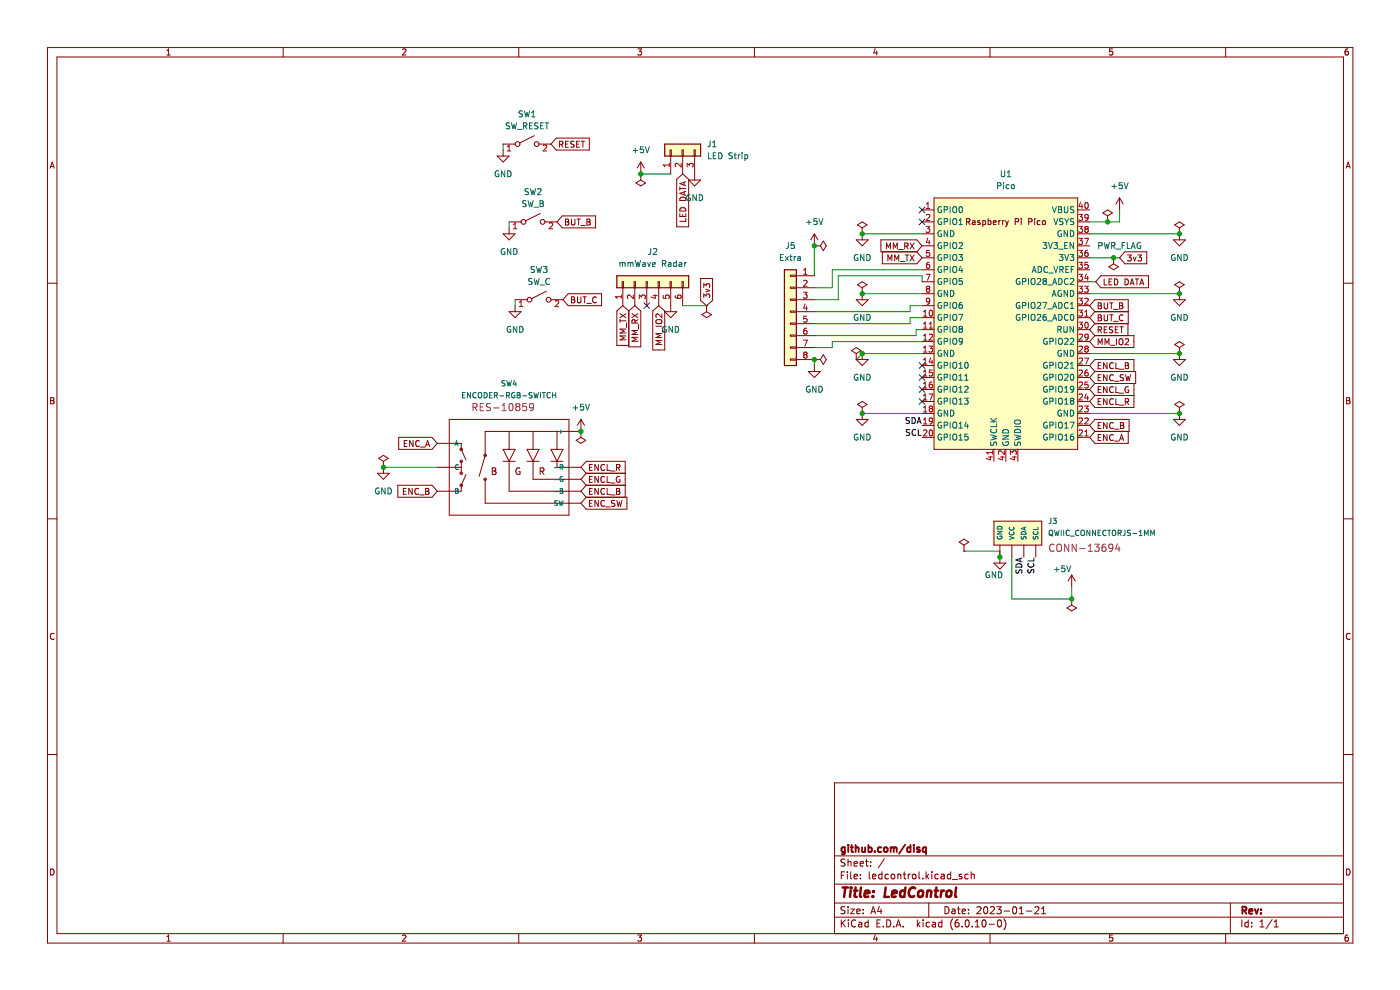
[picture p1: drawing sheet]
<svg xmlns="http://www.w3.org/2000/svg" width="297mm" height="210mm" viewBox="0 0 297 210" stroke-linecap="round" stroke-linejoin="round" font-family="sans-serif">
<path d="M.1 .1h296.9v209.9h-296.9z" fill-rule="evenodd" fill="#fff" stroke="#fff" stroke-width=".21"/>
<g fill="none" stroke="#840000" stroke-width=".21">
<path d="M10.1 10.1h276.9v189.9h-276.9zM12.1 12.1h272.9v185.9h-272.9zM35.4 11.7h.7M35.4 10.7l.4-.3v1.3M60.1 10.1v2M85.4 10.5l.5-.1 .2 .3-.8 1h.8M110.1 10.1v2M135.3 10.4h.8l-.4 .5 .4 .1v.6l-.2 .1-.6-.1M160 10.1v2M185.7 10.3l-.3 .9h.8M186 10.8v.9M210 10.1v2"/>
<path d="M236 10.4h-.6l-.1 .6 .7-.1v.7l-.2 .1-.5-.1M260 10.1v2M286 10.4h-.4l-.2 .3-.1 .7 .3 .3 .4-.1v-.7h-.4l-.3 .2M10.6 35.7l.5-1.3 .4 1.3M10.8 35.3h.6M105.5 33.1h2.5l-1.3 1.3zM106.7 30.6h2.6M106.7 31.8v1.3M113.3 28.8l-3 1.5M114.4 30.6h2.5M118 29.3h7v2.5h-7l-1.1-1.2zM118.7 30.6h.6l.1-.5-.7-.1v1.2"/>
<path d="M119 30.6l.4 .6M120 30.6h.4M120.6 30h-.6v1.2h.6M121.8 30l-.7 .1v.3l.6 .3 .1 .3-.3 .2h-.4M122.3 30.6h.5M122.9 30h-.6v1.2h.6M123.3 30h.7M123.7 30v1.2M134.9 38.8l1-.6 1.1 .6-1.1 .7zM135.9 36.9h.1M135.9 34.4v3.8M135.9 34.4l-.7 1.2"/>
<path d="M135.9 34.4l.8 1.2M142.2 31.8h.2v1.3h-.2zM142.3 33.1v3.8M143.6 38l1.2-1.1 1.3 1.1v10.1h-2.5zM144.2 39.6v.8M144.2 40h1.3M144.7 31.8h.3v1.3h-.3zM144.8 33.1v3.8M145.1 38.7v.6M145.5 38.5l-1.3 .5 1.3 .4M146.1 38.2h2.5l-1.2 1.3zM147.2 31.8h.3v1.3h-.3z"/>
<path d="M147.4 33.1v5.1M285.6 35.7l.4-1.3 .4 1.3M285.7 35.3h.6M106.7 49.6h2.6l-1.3 1.3zM108 47.1h2.5M108 48.3v1.3M114.6 45.3l-3 1.5M115.6 47.1h2.6M119.3 45.8h7v2.5h-7l-1.1-1.2zM120 46.5h.4l.2 .2-.2 .4 .2 .1 .1 .3-.2 .2h-.5zM120 47.1h.4M121.2 46.5v1l.3 .2h.2l.3-.2v-1"/>
<path d="M122.4 46.5h.7M122.8 46.5v1.2M123.2 47.9h1M124.5 46.5h.4l.3 .2-.3 .4 .3 .1v.3l-.2 .2h-.5zM124.5 47.1h.4M132 59.8h.3v1.2h-.3zM134.5 59.8h.3v1.2h-.3zM137.1 59.8h.2v1.2h-.2zM139.6 59.8h.3v1.2h-.3zM142.2 59.8h.2v1.2h-.2zM144.2 45.3v.6h1.3v-.6M144.3 42a.68 .68 0 0 1 .8-.2 .68 .68 0 0 1 .4 .7h-1.3z"/>
<path d="M144.3 44.3a.68 .68 0 0 1 .8-.2 .68 .68 0 0 1 .4 .7h-1.3zM144.7 59.8h.3v1.2h-.3zM144.8 45.5v.4M145.1 40.7v.6M145.5 46.3v.6h-1.3M145.5 40.6l-1.3 .4 1.3 .4M148.6 59.1h2.6v4.6l-1.3 1.1-1.3-1.1zM167.7 58.4h1.2v.2h-1.2zM168.9 58.5h3.9M172.8 52.1h.1M172.8 49.6l-.8 1.3M172.8 49.6v2.5"/>
<path d="M172.8 49.6l.7 1.3M172.8 52.1h1.2M174.7 51.1l.6 1-.6 1.1-.7-1.1zM181.6 50.9h2.6l-1.3 1.2zM181.9 47.7l1-.6 1 .6-1 .6zM182.9 49.6h.1M182.9 48.3v2.6M187.2 53.4v2.6h7.3l1.1-1.3M188.1 52.8v-1.3l.4 1 .4-1v1.3M188.4 55.4v-1.3l.4 .9 .4-.9v1.3M189.5 52.8v-1.3l.4 1 .5-1v1.3M189.8 55.4v-1.3l.4 .9 .5-.9v1.3"/>
<path d="M190.7 52.9h.9M191 55.5h.9M191.9 52.2l.6-.1 .1-.4-.7-.2v1.3M192 54.1h.8M192.2 52.2l.5 .6M192.4 54.1v1.3M193.1 54.1l.8 1.3M193.1 51.5l.8 1.3M193.9 54.1l-.8 1.3M193.9 51.5l-.8 1.3M194.5 53.4l1.1 1.3M195.6 52.1l-1.1-1.2h-7.6v2.5h7.6"/>
<path d="M195.6 47.1h2.6M195.6 59.8h2.6M195.6 52.1l-1.1 1.3M195.6 52.1h2.6M195.6 49.6h2.6M195.6 44.5h2.6M195.6 57.2h2.6M195.6 54.7h2.6M198.2 42h30.4v53.3h-30.4zM205 47h.6l.1-.5-.7-.1v1.2M205.3 47l.5 .6M206.3 46.9h.5l.1 .7"/>
<path d="M206.9 47.1l-.6 .2 .1 .3h.5M207.9 46.9l-.3-.1-.2 .2 .1 .2 .4 .1v.3h-.5M208.5 46.9l.4-.1 .2 .2-.1 .6h-.5M208.5 46.8v1.3M209.6 46.9l.4-.1 .2 .2-.1 .6h-.5M209.6 46.4v1.2M210.7 47.2l.6-.1v-.2l-.4-.1-.2 .2 .1 .6h.5M211.9 46.8v.8M212.2 46.8l-.3 .2M212.7 46.8v.8M213 46.8l-.3 .2M213.3 46.8l.3 .8"/>
<path d="M213.6 47.6l-.3 .5M213.9 46.8l-.3 .8M215.4 47h.6v-.5l-.6-.1v1.2M216.7 46.4v.1M216.7 46.8v.8M218.2 47h.6l.1-.5-.7-.1v1.2M219.5 46.4v.1M219.5 46.8v.8M220.6 46.9l-.3-.1-.3 .2 .2 .6h.4M221.2 46.9l.2-.1 .3 .1v.7l-.5-.1zM228.6 47.1h2.6M228.6 59.8h2.6"/>
<path d="M228.6 52.1h2.6M228.6 49.6h2.6M228.6 44.5h2.6M228.6 57.2h2.6M228.6 54.7h2.6M233.5 58.5h10.1v2.5h-10.1l-1.1-1.2zM234 45.2l1-.7 1 .7-1 .6zM234.2 59.2v1.2h.6M235 47.1h.1M235 45.8v1.3M235.2 56.6l1-.6 1.1 .6-1.1 .6zM235.3 59.8h.4"/>
<path d="M235.9 59.2h-.6v1.2h.6M236.2 54.7h.1M236.2 54.7v1.3M236.4 59.2a.64 .64 0 0 1 .8 .6 .64 .64 0 0 1-.8 .6zM237.5 42v2.5M237.5 42l-.8 1.3M237.5 42l.8 1.3M238.6 53.4h4.7v2.6h-4.7l-1.1-1.3zM238.7 59.2a.64 .64 0 0 1 .7 .6 .64 .64 0 0 1-.7 .6zM239.2 54.1h.8l-.4 .5 .3 .1v.5l-.2 .2-.5-.2M240.4 54.5l.3 .9 .3-.9M240.8 59.2h.8"/>
<path d="M241.2 59.2v1.2M241.4 54.1h.8l-.5 .5 .4 .1v.5l-.2 .2-.5-.2M248.9 50.9h2.6l-1.3 1.2zM249.2 47.7l1-.6 1 .6-1 .6zM250.2 49.6h.1M250.2 48.3v2.6M10.1 60.1h2M108 66.1h2.5l-1.2 1.3zM109.3 63.6h2.5M109.3 64.8v1.3M115.9 61.8l-3.1 1.5M116.9 63.6h2.5"/>
<path d="M120.5 62.3h7.1v2.5h-7.1l-1.1-1.2zM121.2 63h.5l.2 .2-.2 .4 .2 .1 .1 .3-.3 .2h-.5zM121.2 63.6h.5M122.5 63v1l.3 .2h.3l.1-.2v-1M123.7 63h.7M124 63v1.2M124.5 64.4h1M126.5 63.1a.56 .56 0 0 0-.8 .5 .56 .56 0 0 0 .8 .5M131.5 67.7v.7M131.5 68h1.3M131.5 66.5l1.3 .9M132.1 64.8l-1.2 1.2v7.3h2.5"/>
<path d="M132.1 64.8l1.3 1.2M132.1 61v3.8M132.8 71.2h-1.3l.9 .5-.9 .4h1.3M132.8 69.8h-1.3l.9 .4-.9 .4h1.3M132.8 66.5l-1.3 .9M132.9 68.5v1M134.1 66.5l1.2 .9M134.7 64.8l-1.3 1.2M134.7 64.8l1.2 1.2v7.6h-2.5v-7.6M134.7 61v3.8M134.7 68.5v-.6h-.5l-.1 .6h1.2M135.3 71.6h-1.2l.9 .4-.9 .4h1.2"/>
<path d="M135.3 70.1h-1.2l.9 .4-.9 .4h1.2M135.3 67.8l-.6 .4M135.3 66.5l-1.2 .9M135.5 68.8v1M137.2 61v3.8M138.5 66l1.2-1.2 1.3 1.2v8.2h-2.5zM139.1 69.2h1.3M139.2 68l.8-.2a.42 .42 0 0 1 .4 .4 .42 .42 0 0 1-.4 .4h-.4a.42 .42 0 0 1-.4-.2 .42 .42 0 0 1 0-.4zM139.7 61v3.8M140.4 72.2h-1.3l.9 .4-.9 .5h1.3M140.4 70.8h-1.3l.9 .4-.9 .4h1.3M140.4 66.6v.8l-.9-.8-.4 .2 .2 .5"/>
<path d="M140.5 69.5v1M141 66.1h2.6l-1.3 1.3zM142.3 61v5.1M144.8 61v3.8M148.9 66.7l1-.6 1 .6-1 .7zM149.3 61v-.8l.5 .4 .1-.3h.5l.2 .1-.2 .6M149.3 63.2v-.8l.5 .4 .1-.4h.5l.2 .2-.2 .6M149.7 61.3l.9 .3-.9 .3M149.9 64.8h.1M149.9 64.8v1.3M167.7 68.5h1.2v.3h-1.2zM167.7 60.9h1.2v.3h-1.2z"/>
<path d="M167.7 63.4h1.2v.3h-1.2zM167.7 66h1.2v.2h-1.2zM167.7 71.1h1.2v.2h-1.2zM167.7 73.6h1.2v.3h-1.2zM167.7 76.1h1.2v.3h-1.2zM168.9 73.7h3.9M168.9 71.2h3.9M168.9 76.3h5.1M168.9 63.6h3.9M168.9 68.7h3.9M168.9 66.1h3.9M168.9 61h3.9"/>
<path d="M171.5 78.8h2.5l-1.2 1.3zM172.8 76.3h.1M172.8 77.5v1.3M174.7 75.3l.6 1-.6 1-.7-1zM180.6 74.4l1-.7 1.1 .7-1.1 .6zM181.6 76.3h.1M181.6 76.3h2.6l-1.3 1.2zM181.6 63.6h2.6l-1.3 1.2zM181.6 75v1.3M181.9 60.4l1-.6 1 .6-1 .6zM182.9 62.3h.1M182.9 61v2.6"/>
<path d="M182.9 75v1.3M195.6 77.5h2.6M195.6 64.8h2.6M195.6 62.3h2.6M195.6 69.9h2.6M195.6 67.4h2.6M195.6 72.5h2.6M195.6 75h2.6M228.6 77.5h2.6M228.6 64.8h2.6M228.6 62.3h2.6M228.6 69.9h2.6"/>
<path d="M228.6 67.4h2.6M228.6 72.5h2.6M228.6 75h2.6M231.2 64.8l1.1-1.2h7v5.1h-7M231.2 77.5l1.1-1.2h8.3v2.5M231.2 77.5l1.1 1.3M231.2 64.8l1.1 1.3M231.2 69.9l1.1 1.3M231.2 67.4l1.1 1.3M232.3 78.8h8.6v2.6h-8.6M232.3 78.8l-1.1 1.3M232.3 71.2h8.3v2.5h-8.3l-1.1-1.2"/>
<path d="M232.3 71.2l-1.1 1.3M232.3 66.1h7M232.3 68.7l-1.1 1.2M232.3 66.1l-1.1 1.3M233 64.2h.4l.2 .3-.2 .3 .2 .2 .1 .3-.2 .2h-.5zM233 66.8h.4l.2 .2-.2 .4 .2 .1 .1 .3-.2 .2h-.5zM233 70l.6-.1v-.5l-.6-.1v1.3M233 73.1v-1.2l.4 .9 .4-.9v1.2M233 77.5h.4M233 64.8h.4M233 67.4h.4M233.3 70l.4 .6"/>
<path d="M233.6 76.9h-.6v1.3h.6M233.6 79.5h-.6v1.2h.6M234.2 66.8v1l.3 .2h.2l.3-.2v-1M234.2 64.2v1.1l.3 .2 .3-.1 .2-.1v-1.1M234.2 69.9h.5M234.4 73.1v-1.2l.4 .9 .5-.9v1.2M234.8 76.9v1.3l-.7-1.3v1.3M234.8 79.5v1.2l-.7-1.2v1.2M234.8 69.3h-.6v1.3h.6M235.4 64.2h.7M235.4 66.8h.7M235.6 73.2h.9"/>
<path d="M235.8 64.2v1.3M235.8 66.8v1.2M236.1 69.4h-.7v.4l.5 .2 .2 .3-.3 .3-.5-.1M236.2 77.1a.56 .56 0 0 0-.8 .5 .56 .56 0 0 0 .8 .5M236.2 79.6a.56 .56 0 0 0-.8 .5 .56 .56 0 0 0 .8 .5M236.2 65.6h1M236.2 68.2h1M236.6 69.9h.4M236.7 76.9v1.3h.6M236.8 71.9v1.2M237.2 69.3h-.6v1.3h.6M237.4 72l.3-.1a.43 .43 0 0 1 .5 .4v.4a.42 .42 0 0 1-.4 .4 .42 .42 0 0 1-.4-.4z"/>
<path d="M237.4 78.3h1M237.5 64.2h.4l.3 .3-.3 .3 .3 .2v.3l-.2 .2h-.5zM237.5 64.8h.4M237.6 69.3h.7M237.9 69.3v1.3M238.2 66.9a.56 .56 0 0 0-.8 .5 .56 .56 0 0 0 .8 .5M238.4 79.5l-.7 .1v.4l.5 .2 .2 .3-.3 .2h-.5M238.7 72l.5-.1 .2 .3-.7 .9h.7M238.7 76.9h.4l.3 .3-.3 .3 .3 .2v.3l-.2 .2h-.5zM238.7 77.5h.4M238.8 79.5l.3 1.2 .2-.9 .3 .9 .3-1.2M239.3 68.7v2.5"/>
<path d="M239.7 60.4l.5-1.2 .4 1.2M239.9 60.1h.6M241.8 60.4l.4-1.2 .4 1.2M241.9 60.1h.6M248.9 76.3h2.6l-1.3 1.2zM248.9 63.6h2.6l-1.3 1.2zM249.2 73.1l1-.6 1 .6-1 .6zM249.2 60.4l1-.6 1 .6-1 .6zM250.2 75h.1M250.2 62.3h.1M250.2 61v2.6M250.2 73.7v2.6"/>
<path d="M285 60.1h2M10.7 84.4h.5l.2 .2-.2 .4 .2 .1 .1 .3-.3 .3h-.5zM10.7 85h.5M80.3 97.2l1-.6 1.1 .6-1.1 .7zM81.3 99.1h.1M81.3 97.9v2.5M84.6 92.8h7.1l1.1 1.2-1.1 1.3h-7.1zM85.8 94h.4M86.4 93.4h-.6v1.3h.6M87.6 93.4v1.3l-.7-1.3v1.3M89 93.6a.56 .56 0 0 0-.8 .5 .56 .56 0 0 0 .8 .5M89.2 94.8h1"/>
<path d="M90.3 94.7l.4-1.3 .4 1.3M90.4 94.3h.6M92.8 94h5v1.3l1.1 2.3M92.8 99.1h5M95.3 89h25.4v20.3h-25.4zM97.8 97.9v2.5M104.4 99.9h.5M104.4 99.2h.5l.3 .3-.3 .4 .3 .1v.4l-.2 .3h-.6zM106.7 95.3h2.6l-1.3 2.6zM106.7 97.9h2.6M108 97.9v6.3h15.2M108 91.5v3.8"/>
<path d="M110.3 99.3a.66 .66 0 0 0-.9 .6 .66 .66 0 0 0 .9 .7v-.6h-.2M111.8 95.3h2.6l-1.3 2.6zM111.8 97.9h2.6M113.1 97.9v3.8h10.1M113.1 91.5v3.8M114.6 100l.7-.1 .1-.2-.1-.3-.7-.2v1.5M114.9 100l.5 .7M116.9 95.3h2.5l-1.2 2.6zM116.9 97.9h2.5M118.2 97.9v1.2h5M118.2 91.5v3.8M122.2 93.4l1-.6 1.1 .6-1.1 .6z"/>
<path d="M123.2 91.5h.1M123.2 91.5h-20.3v5.1l-1.2 4.4M123.2 89v3.8M123.2 99.1l1.2-1.2h8.2v7.6M123.2 99.1l1.2 1.3M123.2 89l-.7 1.2M123.2 89l.8 1.2M125 99.1h.5M125.7 98.5h-.7v1.3h.7M126.9 98.5v1.3l-.7-1.3v1.3M128.3 98.6a.56 .56 0 0 0-.8 .6 .56 .56 0 0 0 .8 .5M128.8 98.5v1.3h.6"/>
<path d="M129.5 99.9h1M130.8 99.2l.6-.1 .1-.5-.7-.1v1.3M131.1 99.2l.4 .6M181.6 89h2.6l-1.3 1.2zM181.9 85.8l1-.6 1 .6-1 .6zM182.9 87.7h.1M182.9 86.4v2.6M195.6 92.8h2.6M195.6 90.2h2.6M195.6 80.1h2.6M195.6 82.6h2.6M195.6 85.2h2.6"/>
<path d="M195.6 87.7h2.6M210.8 95.3v2.6M213.4 95.3v2.6M215.9 95.3v2.6M228.6 92.8h2.6M228.6 90.2h2.6M228.6 80.1h2.6M228.6 82.6h2.6M228.6 85.2h2.6M228.6 87.7h2.6M231.2 90.2l1.1-1.2h7.2v2.5h-7.2M231.2 90.2l1.1 1.3"/>
<path d="M231.2 80.1l1.1 1.3M231.2 82.6l1.1 1.3M232.3 91.5l-1.1 1.3M232.3 83.9h8.3M232.3 81.4l-1.1 1.2M232.3 83.9l-1.1 1.3M233 92.8h.4M233 90.2h.4M233 80.1h.4M233 82.6h.4M233 85.2h.4M233.6 92.2h-.6v1.2h.6"/>
<path d="M233.6 82h-.6v1.3h.6M233.6 84.6h-.6v1.2h.6M233.6 89.6h-.6v1.3h.6M234.8 82v1.3l-.7-1.3v1.3M234.8 84.6v1.2l-.7-1.2v1.2M234.8 89.6v1.3l-.7-1.3v1.3M234.8 92.2v1.2l-.7-1.2v1.2M236.2 92.3a.56 .56 0 0 0-.8 .5 .56 .56 0 0 0 .8 .5M236.2 82.1a.56 .56 0 0 0-.8 .6 .56 .56 0 0 0 .8 .5M236.2 84.7a.56 .56 0 0 0-.8 .5 .56 .56 0 0 0 .8 .5M236.2 89.8a.56 .56 0 0 0-.8 .5 .56 .56 0 0 0 .8 .5M236.4 93.6h1"/>
<path d="M236.4 91h1M236.4 80.9h1M236.7 82v1.3h.6M236.7 84.6v1.2h.6M237.4 83.4h1M237.4 85.9h1M237.5 93.4l.4-1.2 .5 1.2M237.6 93.1h.6M237.7 90.2h.4M237.7 89.6h.4l.3 .3-.3 .3 .3 .2v.3l-.2 .2h-.5zM238.7 85.2h.6l.1-.5-.7-.1v1.2M239 85.2l.4 .6"/>
<path d="M239.3 91.5v2.5h-7l-1.1-1.2M239.4 82.1a.58 .58 0 0 0-.8 .6 .58 .58 0 0 0 .8 .5v-.5h-.2M240.6 81.4v5h-8.3l-1.1-1.2M248.9 89h2.6l-1.3 1.2zM249.2 85.8l1-.6 1 .6-1 .6zM250.2 87.7h.1M250.2 86.4v2.6M285.7 84.4h.4l.3 .2-.3 .4 .3 .1v.3l-.2 .3h-.5zM285.7 85h.4M10.1 110.1h2M80.1 100.4h2.5l-1.3 1.3zM84.4 102.9h7.3l1.1 1.3-1.1 1.3h-7.3z"/>
<path d="M85.6 104.2h.4M86.2 103.6h-.6v1.3h.6M87.5 103.6v1.3l-.8-1.3v1.3M88.8 103.7a.56 .56 0 0 0-.8 .5 .56 .56 0 0 0 .8 .5M89 105h1M90.3 103.6h.4l.3 .2-.3 .4 .3 .1v.3l-.2 .3h-.5zM90.3 104.2h.4M98.9 100.6l-1.1 2.3v1.3h-5M102.9 101.7v5h20.3M123.2 104.2l1.2 1.3M123.2 101.7l1.2 1.2M124.4 102.9h8.2"/>
<path d="M124.4 105.5h8.6v2.5h-8.6l-1.2-1.3M124.4 105.5l-1.2 1.2M124.4 102.9l-1.2 1.3M124.4 100.4h8.2M124.4 100.4l-1.2 1.3M125 104.2h.5M125 106.7h.5M125 101.7h.5M125.7 103.6h-.7v1.3h.7M125.7 106.1h-.7v1.3h.7M125.7 101.1h-.7v1.2h.7M126.9 101.1v1.2l-.7-1.2v1.2"/>
<path d="M126.9 103.6v1.3l-.7-1.3v1.3M126.9 106.1v1.3l-.7-1.3v1.3M128.3 103.7a.56 .56 0 0 0-.8 .5 .56 .56 0 0 0 .8 .5M128.3 106.3a.56 .56 0 0 0-.8 .5 .56 .56 0 0 0 .8 .5M128.3 101.2a.56 .56 0 0 0-.8 .5 .56 .56 0 0 0 .8 .5M128.5 107.5h1M128.8 103.6v1.3h.6M128.8 101.1v1.2h.6M129.5 105h1M129.5 102.5h1M130.4 106.2l-.6 .1v.3l.5 .3 .1 .3-.2 .2-.5-.1M130.8 104.2h.4"/>
<path d="M130.8 103.6h.4l.3 .2-.3 .4 .3 .1v.3l-.2 .3h-.5zM130.9 106.1l.3 1.3 .2-.9 .2 .9 .3-1.3M131.5 101.1a.58 .58 0 0 0-.8 .6 .58 .58 0 0 0 .8 .5v-.4h-.2M203.5 115l1-.6 1 .6-1 .6zM204.5 116.9h.1M204.5 115.6v1.3M210.8 110.6h10.2v5h-10.2zM210.8 119.4h2.6l-1.3 1.3zM212.1 115.6v3.8M214.7 115.6v2.6M217.2 115.6v2.6M219.7 115.6v2.6"/>
<path d="M285 110.1h2M11.5 134.5a.58 .58 0 0 0-.8 .5 .58 .58 0 0 0 .8 .5M226.3 129l1.1-.7 1 .7-1 .6zM227.4 127.1h.1M227.4 122l-.8 1.2M227.4 122v2.5M227.4 127.1v1.2M227.4 122l.7 1.2M286.4 134.5a.58 .58 0 0 0-.8 .5 .58 .58 0 0 0 .8 .5M10.1 160.1h2M285 166.1h-108v31.9M285 160.1h2"/>
<path d="M10.7 184.3a.66 .66 0 0 1 .8 .7 .66 .66 0 0 1-.8 .6zM35.4 198.7l.4-.4v1.3M35.4 199.6h.7M60.1 198v2M85.4 198.5l.5-.2 .2 .4-.8 .9h.8M110.1 198v2M135.3 198.3h.8l-.4 .5 .4 .2v.5l-.2 .1-.6-.1M160 198v2M177 194.5h108M177 191.5h108M177 187.6h108M177 181.6h108"/>
<path d="M178.5 185.6h.5M178.5 195.1v1.5M178.7 195.8l.6 .8M179.2 184.9h-.7v1.5M179.3 192.4l-.6-.1-.2 .2v.4l.6 .3 .2 .3-.3 .3h-.6M179.3 182.3l-.6-.1-.2 .2v.4l.6 .3 .2 .3-.3 .3h-.6M179.3 195.1l-.8 .9M179.8 184.9v.2M179.8 185.4v1M179.9 182.2v1.5M179.9 192.3v.2M179.9 192.8v1"/>
<path d="M179.9 182.9l.2-.2 .4 .1v.9M180 195.1v.2M180 195.6v1M180.5 192.8h.8l-.8 1h.8M180.5 184.9v1.3l.2 .2M181.2 185.9l.7-.1-.1-.3-.4-.1-.2 .2 .1 .8h.5M181.2 183.2l.7-.1-.1-.3-.4-.1-.2 .2 .1 .8h.5M181.5 195.3a.71 .71 0 0 0-.9 .5 .71 .71 0 0 0 .7 .8l.2-.1M181.8 193.3l.7-.1-.1-.3-.4-.1-.2 .2v.8h.6M182.2 195.7h.6v.9M182.5 183.2l.7-.1-.1-.3-.4-.1-.2 .2v.8h.6M182.5 186.3v.1"/>
<path d="M182.5 185.5v.1M182.8 196l-.5 .1-.2 .2 .2 .3h.5M183.1 193.7v.1M183.1 192.9v.1M183.6 182.7h.6M183.8 182.2v1.3l.4 .2M184.2 195.7l-.4-.1-.3 .3 .1 .7h.6M184.2 195.1v1.5M184.4 184.9v1.3l.2 .2M184.7 183.6v.1M184.7 182.8v.1M184.8 193.8l.5-1.5 .5 1.5"/>
<path d="M184.9 193.4h.7M185.1 185.9l.7-.1v-.3l-.5-.1-.2 .2 .1 .8h.6M185.7 198.3l-.3 .9h.8M186 198.8v.8M186 195.8h.5M186.5 192.3l-.3 1h.9M186.8 195.1h-.8v1.5h.8M186.9 192.8v1M187.1 185.5l-.4-.1-.3 .3 .1 .7h.6M187.1 184.9v1.5M187.4 196.5v.1M187.6 182.2l-1.3 1.9"/>
<path d="M188.1 195.1a.76 .76 0 0 1 .9 .8 .76 .76 0 0 1-.9 .7zM188.5 185.5l-.5-.1-.2 .3 .1 .7h.6M189.1 185.6l.2-.2 .5 .2v.5l-.1 .3h-.4l-.2-.1zM189.6 196.5v.1M190.1 196.6l.5-1.5 .5 1.5M190.3 196.2h.7M190.5 185.6l.2-.2 .3 .1 .1 .9M190.5 185.4v1M191.6 196.5v.1M191.6 185.4h.6M191.8 184.9v1.3l.4 .2M192.7 185.4v1"/>
<path d="M193.1 185.4l-.4 .3M193.6 185.6l.2-.2 .5 .2v.5l-.1 .3h-.4l-.2-.1zM194.6 195.1v1.5M194.8 196.1l.4 .5M195 184.9v1.3l.2 .2M195.2 195.6l-.6 .6M195.8 186.3v.1M195.8 195.1v.2M195.8 195.6v1M196.5 184.9v1.5M196.6 185.9l.4 .5M197 191.5v3"/>
<path d="M197 185.4l-.5 .6M197.2 195.7l-.4-.1-.3 .3 .1 .7h.6M197.7 184.9v.2M197.7 185.4v1M197.8 195.7h.6l.1 .9M198.5 196l-.5 .1-.2 .2 .2 .3h.5M199 185.5l-.4-.1-.3 .3 .2 .7h.5M199.7 185.5h.6v.9M199.8 195.7l-.4-.1-.3 .3 .2 .7h.5M199.8 195.1v1.5M200.3 185.8l-.5 .1-.2 .2 .2 .3h.5M200.5 192.3a.76 .76 0 0 1 .8 .8 .76 .76 0 0 1-.8 .7z"/>
<path d="M201.7 185.5l-.4-.1-.3 .3 .1 .7h.6M201.7 184.9v1.5M202 192.9h.5l.1 .9M202 186.6h1.2M202.1 194.9a1.72 1.72 0 0 0 0 2.3M202.6 193.2l-.5 .1-.2 .2 .2 .3h.5M203.1 192.8h.6M203.3 192.3v1.3l.4 .2M203.3 195.1l-.4 .1a1.01 1.01 0 0 0 0 1.4l.5-.1 .1-.5-.3-.3-.4 .1-.2 .2M204 185.5l-.3-.1-.2 .2v.3l.5 .1v.4h-.5M204.1 193.3l.7-.1-.1-.3-.4-.1-.2 .2 .1 .8h.5M204.1 196.5v.1"/>
<path d="M204.9 195.3l.2-.2a.8 .8 0 0 1 .5 .8 .8 .8 0 0 1-.5 .7l-.4-.5zM205.4 185.5l-.4-.1-.3 .3 .1 .7h.6M205.5 193.7v.1M205.5 192.9v.1M206 185.6l.2-.2 .4 .1 .1 .9M206 184.9v1.5M206.2 196.5v.1M206.9 195.6l.4-.5v1.5M206.9 196.6h.8M207.2 192.5l.6-.2 .3 .5-.9 1h.9M208.5 195.3l.2-.2a.8 .8 0 0 1 .5 .8 .8 .8 0 0 1-.5 .7l-.4-.5zM208.8 192.5l.2-.2a.8 .8 0 0 1 .6 .8 .8 .8 0 0 1-.6 .7l-.3-.5z"/>
<path d="M209.8 196.1h1.2M210 198v2M210.1 192.5l.6-.2 .3 .5-1 1h1M211.5 192.3h.9l-.5 .6 .4 .1v.7l-.2 .1-.6-.1M211.7 195.3l.3-.2a.8 .8 0 0 1 .5 .8 .8 .8 0 0 1-.5 .7l-.4-.5zM213 194.9a1.72 1.72 0 0 1 0 2.3M213 193.3h1.2M215 192.5l.2-.2a.8 .8 0 0 1 .5 .8 .8 .8 0 0 1-.5 .7l-.4-.5zM216.2 193.8h.9M216.2 192.8l.5-.5v1.5M217.7 193.3h1.2M219.5 192.5l.6-.2 .3 .5-.9 1h.9"/>
<path d="M221 193.8h.8M221 192.8l.4-.5v1.5M236 198.3h-.6l-.1 .7 .7-.1v.6l-.2 .1-.5-.1M260 198v2M261 191.5v6.5M263.4 195.1v1.5M264.8 195.7l-.4-.1-.3 .3 .1 .7h.6M264.8 195.1v1.5M265.5 196.5v.1M265.5 195.7v.1M267.3 196.6h.9M267.3 195.6l.4-.5v1.5"/>
<path d="M269.9 195.1l-1.3 1.9M270.3 196.6h.9M270.3 195.6l.4-.5v1.5M285.7 184.3a.66 .66 0 0 1 .7 .7 .66 .66 0 0 1-.7 .6zM286 198.3l-.4 .1-.2 .2-.1 .8 .3 .2 .4-.1v-.6l-.4-.1-.3 .3"/>
<circle cx="109.8" cy="30.6" r=".51"/>
<circle cx="113.8" cy="30.6" r=".51"/>
<circle cx="111.1" cy="47.1" r=".51"/>
<circle cx="115.1" cy="47.1" r=".51"/>
<circle cx="112.3" cy="63.6" r=".51"/>
<circle cx="116.4" cy="63.6" r=".51"/>
<circle cx="97.8" cy="97.9" r=".25"/>
<circle cx="97.8" cy="95.3" r=".25"/>
<circle cx="102.9" cy="96.6" r=".25"/>
<circle cx="97.8" cy="100.4" r=".25"/>
<circle cx="97.8" cy="102.9" r=".25"/>
<circle cx="102.9" cy="101.7" r=".25"/>
</g>
<g fill="none" stroke="#840000" stroke-width=".39">
<path d="M179.2 179.7v1.2l-.3 .3h-.3M179.2 179.8l-.4-.1-.3 .3 .2 .7h.5M179.9 179.2v.2M179.9 179.7v1M180.4 179.7h.6M180.7 179.2v1.3l.3 .2M181.5 179.9l.2-.2 .4 .1 .1 .9M181.5 179.2v1.5M182.9 179.7v1h.4l.2-.1M183.5 179.7v1M184.2 179.8l.5-.1 .2 .3-.1 .7h-.6M184.2 179.2v1.5"/>
<path d="M186.9 179.8l-.4-.1-.3 .3 .2 .7h.5M187.6 179.9l.2-.2 .4 .2 .1 .5-.1 .3h-.4l-.2-.1zM188.9 179.9l.5-.2 .2 .2M188.9 179.7v1M189.6 179.9l.2-.2 .4 .1v.9M189.6 179.9v.8M192 179.2l-1.3 1.9M193.2 179.8l-.5-.1-.3 .3 .2 .7h.6M193.2 179.2v1.5M193.9 179.2v.2M193.9 179.7v1M195.1 179.8l-.4-.1-.2 .2 .1 .3 .5 .1v.4h-.6"/>
<path d="M196.4 179.8l-.4-.1-.3 .3 .2 .7h.5M196.4 179.7v1.5M185.6 180.6v.1M263.6 193.1l.7-.1 .1-.2v-.3l-.8-.2v1.5M263.9 193.1l.5 .7M265 193.3l.7-.1-.1-.3-.4-.1-.2 .2 .1 .8h.5M266.2 192.8l.4 1 .3-1M267.5 193.7v.1M267.5 192.9v.1"/>
</g>
<g fill="none" stroke="#840000" stroke-width=".52">
<path d="M178.7 188.3h1.2M179.3 188.3l-.2 2M180.5 188.9l-.2 1.4M180.6 188.3l-.1 .1M181.1 188.9h.8M181.5 188.3l-.2 1.7 .1 .2 .3 .1M182.7 188.3l-.3 1.7 .3 .3M183.4 189.6l1-.2v-.4l-.6-.1-.3 .3v1h.7M185.2 190.1v.2M185.3 189v.2M187.9 188.3l-.3 2h1M189.2 189.6l1-.2v-.4h-.8l-.2 1 .2 .3 .6-.1"/>
<path d="M192 189a.66 .66 0 0 0-1 .3l-.1 .6 .2 .3h.7M192.1 188.3l-.3 2M194.2 188.4a.88 .88 0 0 0-1.1 0 .88 .88 0 0 0-.3 1 .69 .69 0 0 0 .3 .8 .69 .69 0 0 0 .8-.1M194.9 189.1l.1-.1a.5 .5 0 0 1 .9 .3l-.1 .6-.2 .3a.5 .5 0 0 1-.9-.3zM196.7 189.1l.3-.2 .5 .1-.1 1.3M196.8 188.9l-.2 1.4M198.3 188.9h.7M198.6 188.3l-.2 1.7 .1 .2 .4 .1M199.7 188.9l-.2 1.4M200.3 188.9l-.4 .1-.2 .3M200.9 189.1l.1-.1a.5 .5 0 0 1 .9 .3l-.1 .6-.2 .3a.5 .5 0 0 1-.9-.3zM202.8 188.3l-.2 1.7 .3 .3"/>
</g>
<g fill="#ffffc2" stroke="#ffffc2" stroke-width=".21">
<path d="M210.8 110.6h10.2v5h-10.2z" fill-rule="evenodd"/>
<path d="M198.2 42h30.4v53.3h-30.4z" fill-rule="evenodd"/>
</g>
<g fill="#ffffc2" stroke="#ffffc2" stroke-width=".25">
<path d="M166.4 57.2h2.5v20.3h-2.5z" fill-rule="evenodd"/>
<path d="M130.9 58.5h15.2v2.5h-15.2z" fill-rule="evenodd"/>
<path d="M141 30.6h7.6v2.5h-7.6z" fill-rule="evenodd"/>
</g>
<g fill="none" stroke="#000084" stroke-width=".21">
<path d="M195 46.5l1.2 1.2M195 43.9l1.2 1.2M196.2 46.5l-1.2 1.2M196.2 43.9l-1.2 1.2M136.6 64.2l1.2 1.3M137.8 64.2l-1.2 1.3M195 76.9l1.2 1.3M195 79.5l1.2 1.2M196.2 76.9l-1.2 1.3M196.2 79.5l-1.2 1.2M195 84.6l1.2 1.2M195 82l1.2 1.2"/>
<path d="M196.2 84.6l-1.2 1.2M196.2 82l-1.2 1.2"/>
</g>
<g fill="none" stroke="#009600" stroke-width=".21">
<path d="M106.7 30.6v1.2M135.9 36.9h6.4M108 47.1v1.2M172.8 52.1v6.4M182.9 49.6h12.7M195.6 59.8v-1.3h-17.8v5.1h-5M195.6 57.2h-19v3.8h-3.8M231.2 59.8h1.2M231.2 54.7h6.3M231.2 49.6h19M237.5 44.5v2.6h-6.3M109.3 63.6v1.2"/>
<path d="M144.8 64.8h5.1M172.8 76.3v1.2M182.9 62.3h12.7M195.6 64.8h-2.5v1.3h-20.3M195.6 67.4h-2.5v1.3h-20.3M195.6 72.5h-19v1.2h-3.8M195.6 69.9h-1.3v1.3h-21.5M195.6 75h-12.7l-1.3 1.3M231.2 62.3h19M231.2 75h19M81.3 99.1h11.5M182.9 87.7h12.7"/>
<path d="M231.2 87.7h19M204.5 116.9h7.6v1.3M214.7 118.2v8.9h12.7v-2.6"/>
</g>
<g fill="none" stroke="#0f0f0f" stroke-width=".21">
<path d="M192.9 88.6l-.6 .1v.3l.5 .3 .1 .3-.2 .2h-.5M193 91.2h-.7v.4l.6 .2 .1 .3-.2 .3-.5-.1M193.5 88.6a.64 .64 0 0 1 .7 .6 .64 .64 0 0 1-.7 .6zM194.3 91.2a.56 .56 0 0 0-.8 .5 .56 .56 0 0 0 .8 .5M194.6 89.8l.4-1.2 .4 1.2M194.7 89.5h.6M194.8 91.1v1.3h.6M215.6 119.8a.68 .68 0 0 1 .8-.2 .68 .68 0 0 1 .4 .7h-1.3zM216.4 118.5v.6M216.8 118.4l-1.3 .4 1.3 .4M218.2 119.5a.56 .56 0 0 0 .5 .8 .56 .56 0 0 0 .5-.8M219.3 118.4v.6h-1.2"/>
<path d="M215.6 120.9v.6h.4l.2-.5 .3-.1 .3 .2-.1 .5M218.1 120.8v.5l.2 .2 .3-.1 .2-.5h.4l.1 .6"/>
</g>
<g fill="none" stroke="#006464" stroke-width=".21">
<path d="M105.8 36.3a.58 .58 0 0 0-.8 .6 .58 .58 0 0 0 .8 .5v-.5h-.2M107.1 36.2v1.3l-.7-1.3v1.3M107.7 36.2a.64 .64 0 0 1 .7 .7 .64 .64 0 0 1-.7 .6zM108.1 26.1l-.7 .1v.3l.6 .3 .1 .3-.2 .2h-.5M108.5 26.1l.3 1.2 .3-.9 .2 .9 .3-1.2M109.8 27.4h1M110.8 23.6l-.4-.1-.3 .3 .1 .3 .6 .2v.4h-.7M111.1 26.7h.6v-.5l-.6-.1v1.2M111.3 23.5l.3 1.3 .2-.9 .3 .9 .3-1.3M111.4 26.7l.4 .6M112.3 26.7h.4M112.8 24.8h.7"/>
<path d="M112.8 23.9l.3-.4v1.3M112.9 26.1h-.6v1.2h.6M114.1 26.1l-.6 .1v.3l.5 .3 .1 .3-.2 .2h-.5M114.7 26.7h.4M115.3 26.1h-.6v1.2h.6M115.7 26.1h.7M116 26.1v1.2M134.3 31.9h1M134.8 31.4v1M136.5 31.1h-.6l-.1 .6h.6l.1 .6-.2 .1-.5-.1M136.9 31.1l.4 1.3 .5-1.3M150.3 32.4v1.3h.6"/>
<path d="M150.6 29.9v1.1l-.4 .1M151.2 31.1h.7M151.2 30.2l.4-.3v1.2M151.3 33h.4M151.9 32.4h-.6v1.3h.6M152.5 32.4a.64 .64 0 0 1 .7 .6 .64 .64 0 0 1-.7 .7zM155.4 32.5l-.5-.1-.3 .2 .2 .4 .5 .2v.4h-.7M155.7 32.8h.5M155.9 32.4v1.1l.3 .2M156.6 32.8v.9M157 32.8l-.4 .3M157.4 32.4v.1"/>
<path d="M157.4 32.8v.9M158 32.9l.4-.1 .2 .3-.1 .5h-.5M158 32.8v1.3M211.6 39.4h.6l.1-.5-.7-.1v1.2M212.4 36.2v1l.3 .3 .3-.1 .1-.2v-1M212.9 38.8v.1M212.9 39.2v.8M213.7 37.5h.7M213.7 36.6l.4-.4v1.3M214.1 39.2h-.4l-.3 .2 .2 .6h.5M214.6 39.3l.2-.1 .3 .1v.7l-.5-.1zM235.9 39.5h.9"/>
<path d="M236.4 39.1v.9M238.1 38.8h-.7v.6l.6-.1 .1 .6-.2 .1-.5-.1M238.5 38.8l.4 1.2 .4-1.2M107 52.8a.58 .58 0 0 0-.7 .6 .58 .58 0 0 0 .8 .5v-.5h-.2M108.4 52.7v1.3l-.8-1.3v1.3M109 52.7a.64 .64 0 0 1 .7 .7 .64 .64 0 0 1-.7 .6zM111.6 42.6l-.7 .1v.3l.6 .3 .1 .3-.2 .2h-.5M112 42.6l.3 1.2 .3-.9 .2 .9 .3-1.2M112.1 40.1l-.5-.1-.2 .3 .1 .3 .6 .2v.4h-.7M112.5 40l.3 1.3 .3-.9 .2 .9 .3-1.3M112.9 59.1l-.7 .1v.4l.5 .2 .2 .3-.3 .2h-.5M113.3 59.1l.3 1.2 .2-.9 .3 .9 .3-1.2"/>
<path d="M113.3 44h1M113.4 56.6l-.5-.1-.2 .3 .1 .3 .5 .2v.4h-.6M113.8 56.5l.3 1.3 .3-.9 .2 .9 .3-1.3M114 40.1l.5-.1 .3 .4-.8 .9h.8M114.6 42.6h.4l.2 .2-.2 .4 .2 .1 .1 .3-.3 .2h-.4zM114.6 43.2h.4M115.3 56.5h.7l-.4 .5 .4 .1v.6l-.2 .1-.5-.1M116.6 59.2a.56 .56 0 0 0-.8 .5 .56 .56 0 0 0 .8 .5M131.5 55.7v.8M131.5 55.8l.4-.1 .2 .2M132.1 55.9l.1-.2h.4v.8M132.1 55.9v.6"/>
<path d="M133.2 55.8l.4-.1 .2 .2M133.2 55.7v.8M133.8 55.9l.1-.2h.3l.1 .8M133.8 55.9v.6M134.8 55.3l.3 1.2 .2-.9 .3 .9 .3-1.2M136.4 55.7h.4l.1 .8M136.9 56l-.6 .2 .2 .3h.4M137.4 55.7l.3 .8 .3-.8M138.1 52.7l-.1 1.1-.4 .2M138.4 56.1l.6-.1v-.3h-.4l-.2 .2 .1 .6h.5M138.6 52.8l.5-.1 .2 .4-.8 .9h.8M140.5 55.9h.6l.1-.5-.7-.1v1.2"/>
<path d="M140.8 55.9l.5 .6M141.8 55.7h.5v.8M142.3 56l-.6 .2 .2 .3h.4M143.5 55.7h-.4l-.2 .2 .1 .6h.5M143.5 55.3v1.2M144.1 55.7h.5v.8M144.6 56l-.6 .2 .2 .3h.4M145.2 55.7v.8M145.6 55.7l-.4 .2M146.4 41.4a.58 .58 0 0 0-.7 .5 .58 .58 0 0 0 .8 .5v-.4h-.3M147.7 41.3v1.3l-.7-1.3v1.3M148.3 41.3a.64 .64 0 0 1 .8 .6 .64 .64 0 0 1-.8 .7z"/>
<path d="M165.6 54.6h.4M166.2 54h-.6v1.3h.6M166.6 54.4l.7 .9M167.3 51.5l-.1 1-.4 .2M167.3 54.4l-.7 .9M167.6 54.4h.4M167.7 54v1.1l.3 .2M168.5 51.5h-.6l-.1 .6 .6-.1 .1 .6-.2 .1-.5-.1M168.5 54.4v.9M168.8 54.4l-.3 .3M169.3 54.5h.4l.1 .8M169.8 54.7l-.6 .3 .2 .3 .4-.1"/>
<path d="M171.1 47.2h1M171.6 46.7v.9M173.3 46.4h-.6l-.1 .6 .6-.1 .1 .6-.2 .1-.5-.1M173.7 46.4l.4 1.2 .5-1.2M181.9 54.1a.58 .58 0 0 0-.7 .5 .58 .58 0 0 0 .8 .5v-.4h-.2M183.3 54v1.3l-.7-1.3v1.3M183.9 54a.64 .64 0 0 1 .7 .6 .64 .64 0 0 1-.7 .7zM199.7 46.4a.58 .58 0 0 0-.7 .6 .58 .58 0 0 0 .8 .5v-.4h-.3M199.7 49a.58 .58 0 0 0-.7 .6 .58 .58 0 0 0 .8 .5v-.5h-.3M199.7 54.1a.58 .58 0 0 0-.7 .5 .58 .58 0 0 0 .8 .5v-.4h-.3M199.7 56.6a.58 .58 0 0 0-.7 .6 .58 .58 0 0 0 .8 .5v-.4h-.3M199.7 59.1a.58 .58 0 0 0-.7 .6 .58 .58 0 0 0 .8 .5v-.4h-.3"/>
<path d="M199.7 51.5a.58 .58 0 0 0-.7 .6 .58 .58 0 0 0 .8 .5v-.4h-.3M199.7 43.9a.58 .58 0 0 0-.7 .6 .58 .58 0 0 0 .8 .5v-.4h-.3M200.3 47h.6l.1-.5-.7-.1v1.2M200.3 54.7l.6-.1 .1-.5-.7-.1v1.3M200.3 57.2l.6-.1 .1-.4-.7-.2v1.3M200.3 59.7h.6l.1-.5-.7-.1v1.2M200.3 52.1h.6l.1-.5-.7-.1v1.2M200.3 44.5l.6-.1 .1-.4-.7-.2v1.3M201 48.9v1.3l-.7-1.3v1.3M201.6 43.8v1.3M201.6 46.4v1.2M201.6 51.5v1.2"/>
<path d="M201.6 54v1.3M201.6 56.5v1.3M201.6 59.1v1.2M201.6 48.9a.64 .64 0 0 1 .8 .6 .64 .64 0 0 1-.8 .7zM202.2 46.6l.2-.2a.43 .43 0 0 1 .6 .4v.4a.42 .42 0 0 1-.5 .5 .42 .42 0 0 1-.4-.5zM202.2 54.2l.2-.2a.43 .43 0 0 1 .6 .4v.4a.42 .42 0 0 1-.5 .5 .42 .42 0 0 1-.4-.5zM202.2 56.7l.2-.2a.43 .43 0 0 1 .6 .5v.4a.42 .42 0 0 1-.5 .4 .42 .42 0 0 1-.4-.4zM202.2 59.3l.2-.2a.43 .43 0 0 1 .6 .4v.4a.42 .42 0 0 1-.5 .5 .42 .42 0 0 1-.4-.5zM202.2 51.6l.2-.1a.43 .43 0 0 1 .6 .4v.4a.42 .42 0 0 1-.5 .4 .42 .42 0 0 1-.4-.4zM202.2 44l.2-.2a.43 .43 0 0 1 .6 .5v.4a.42 .42 0 0 1-.5 .4 .42 .42 0 0 1-.4-.4zM203.4 54h.8l-.4 .5 .3 .1v.5l-.2 .2-.5-.2M203.5 47.6h.7"/>
<path d="M203.5 51.6l.4-.1 .3 .3-.8 .9h.8M203.5 46.7l.3-.3v1.2M203.6 44l.2-.2a.68 .68 0 0 1 .4 .7 .68 .68 0 0 1-.4 .6l-.3-.5zM203.8 56.5l-.3 .9h.7M204.1 57v.8M204.1 59.1h-.6v.6l.6-.1v.6l-.2 .1-.4-.1M216.3 59.1a.58 .58 0 0 0-.7 .6 .58 .58 0 0 0 .8 .5v-.4h-.3M216.9 59.7h.6l.1-.5-.7-.1v1.2M218.2 59.1v1.2M218.8 59.3l.2-.2a.43 .43 0 0 1 .6 .4v.4a.42 .42 0 0 1-.4 .5 .42 .42 0 0 1-.5-.5zM219 57.8l.4-1.3 .4 1.3M219.1 57.4h.6"/>
<path d="M220.1 59.2l.4-.1 .3 .3-.8 .9h.8M220.2 56.5a.64 .64 0 0 1 .8 .7 .64 .64 0 0 1-.8 .6zM221.3 51.5h.8l-.5 .4 .4 .2v.5l-.2 .1-.5-.1M221.5 59.6l-.2 .3v.2l.2 .2h.4l.1-.2-.1-.4-.1-.1M221.5 59.6l-.2-.2 .2-.3h.3l.2 .2-.2 .3M221.5 59.6h.3M222.2 56.7a.56 .56 0 0 0-.8 .5 .56 .56 0 0 0 .8 .5M222.4 51.5l.4 1.2 .5-1.2M222.5 57.9h.9M223.3 43.8l.4 1.3 .4-1.3M223.4 60h.6M223.6 51.5h.8l-.5 .4 .4 .2v.5l-.2 .1-.5-.1"/>
<path d="M223.6 56.5l.4 1.3 .4-1.3M223.6 46.4l.4 1.2 .4-1.2M224.5 43.8h.5l.2 .3-.2 .3 .2 .2 .1 .3-.3 .2h-.5zM224.5 44.4h.5M224.6 59.1a.64 .64 0 0 1 .7 .6 .64 .64 0 0 1-.7 .6zM224.6 52.8h1M224.7 54h.8l-.4 .5 .3 .1v.5l-.1 .2-.6-.2M224.8 57.2l.6-.1 .1-.4-.7-.2v1.3M225.1 49a.58 .58 0 0 0-.7 .6 .58 .58 0 0 0 .8 .5v-.5h-.2M225.1 57.2l.5 .6M225.5 46.4l-.7 .1v.4l.6 .2 .1 .3-.2 .2h-.5M225.8 43.8v1.1l.2 .2 .4-.1 .1-.1v-1.1"/>
<path d="M225.9 52.1h.4M225.9 54l.4 1.3 .4-1.3M225.9 46.4l.4 .6M226.1 57.1h.4M226.3 47v.6M226.5 51.5h-.6v1.2h.6M226.5 48.9v1.3l-.8-1.3v1.3M226.6 59.2a.56 .56 0 0 0-.8 .5 .56 .56 0 0 0 .8 .5M226.7 56.5h-.6v1.3h.6M226.7 46.4l-.4 .6M227 54h.8l-.4 .5 .3 .1v.5l-.1 .2-.6-.2M227.1 59.2l.5-.1 .2 .3-.8 .9h.8"/>
<path d="M227.1 48.9a.64 .64 0 0 1 .7 .6 .64 .64 0 0 1-.7 .7zM227.3 57.1h.4M227.7 51.5v1.2l-.7-1.2v1.2M227.8 46.4h-.5l-.2 .2 .1 .3 .5 .3v.3l-.6 .1M227.8 43.9l-.5-.1-.2 .3 .1 .3 .5 .2v.4h-.6M227.9 56.5h-.6v1.3M233.1 52.1h.6l.1-.5-.7-.1v1.2M234.2 51.5l.3 1.2 .3-.9 .2 .9 .3-1.2M235.8 52.1h.6l.1-.5-.7-.1v1.2M236.1 52.1l.4 .6M236.8 52.8h1M238.1 52.1h.4"/>
<path d="M238.7 51.5h-.6v1.2M239.1 51.5v1.2h.6M240 52.7l.4-1.2 .4 1.2M240.1 52.4h.6M241.9 51.5a.58 .58 0 0 0-.7 .6 .58 .58 0 0 0 .8 .5v-.4h-.3M249.2 54.1a.58 .58 0 0 0-.7 .5 .58 .58 0 0 0 .8 .5v-.4h-.2M250.6 54v1.3l-.8-1.3v1.3M251.2 54a.64 .64 0 0 1 .7 .6 .64 .64 0 0 1-.7 .7zM108.3 69.3a.58 .58 0 0 0-.7 .6 .58 .58 0 0 0 .8 .5v-.4h-.3M109.6 69.2v1.3l-.7-1.3v1.3M110.2 69.2a.64 .64 0 0 1 .8 .7 .64 .64 0 0 1-.8 .6zM114.6 60.5h.9"/>
<path d="M141.3 69.3a.58 .58 0 0 0-.7 .6 .58 .58 0 0 0 .8 .5v-.4h-.3M142.6 69.2v1.3l-.7-1.3v1.3M143.3 69.2a.64 .64 0 0 1 .7 .7 .64 .64 0 0 1-.7 .6zM181.9 66.7a.58 .58 0 0 0-.7 .6 .58 .58 0 0 0 .8 .5v-.4h-.2M181.9 79.4a.58 .58 0 0 0-.7 .6 .58 .58 0 0 0 .8 .5v-.4h-.2M183.3 66.7v1.3l-.7-1.3v1.3M183.3 79.4v1.3l-.7-1.3v1.3M183.9 66.7a.64 .64 0 0 1 .7 .6 .64 .64 0 0 1-.7 .7zM183.9 79.4a.64 .64 0 0 1 .7 .6 .64 .64 0 0 1-.7 .7zM199.7 66.7a.58 .58 0 0 0-.7 .6 .58 .58 0 0 0 .8 .5v-.4h-.3M199.7 79.4a.58 .58 0 0 0-.7 .6 .58 .58 0 0 0 .8 .5v-.4h-.3M199.7 61.7a.58 .58 0 0 0-.7 .6 .58 .58 0 0 0 .8 .5v-.5h-.3"/>
<path d="M199.7 74.4a.58 .58 0 0 0-.7 .6 .58 .58 0 0 0 .8 .5v-.5h-.3M199.7 71.8a.58 .58 0 0 0-.7 .6 .58 .58 0 0 0 .8 .5v-.4h-.3M199.7 69.3a.58 .58 0 0 0-.7 .6 .58 .58 0 0 0 .8 .5v-.4h-.3M199.7 64.2a.58 .58 0 0 0-.7 .6 .58 .58 0 0 0 .8 .5v-.4h-.3M199.7 76.9a.58 .58 0 0 0-.7 .6 .58 .58 0 0 0 .8 .5v-.4h-.3M200.3 67.4l.6-.1 .1-.5-.7-.1v1.3M200.3 64.8h.6l.1-.5-.7-.2v1.3M200.3 69.9l.6-.1 .1-.5-.7-.1v1.3M200.3 72.4h.6l.1-.5-.7-.1v1.2M200.3 77.5h.6l.1-.5-.7-.2v1.3M201 61.6v1.3l-.7-1.3v1.3M201 74.3v1.3l-.7-1.3v1.3"/>
<path d="M201.6 64.1v1.3M201.6 66.7v1.3M201.6 69.2v1.3M201.6 71.8v1.2M201.6 76.8v1.3M201.6 79.4v1.3M201.6 61.6a.64 .64 0 0 1 .8 .6 .64 .64 0 0 1-.8 .7zM201.6 74.3a.64 .64 0 0 1 .8 .6 .64 .64 0 0 1-.8 .7zM202.2 66.9l.2-.2a.43 .43 0 0 1 .6 .4v.4a.42 .42 0 0 1-.5 .5 .42 .42 0 0 1-.4-.5zM202.2 79.6l.2-.2a.43 .43 0 0 1 .6 .4v.4a.42 .42 0 0 1-.5 .5 .42 .42 0 0 1-.4-.5zM202.2 69.4l.2-.2a.43 .43 0 0 1 .6 .5v.4a.42 .42 0 0 1-.5 .4 .42 .42 0 0 1-.4-.4zM202.2 64.3l.2-.2a.43 .43 0 0 1 .6 .5v.4a.42 .42 0 0 1-.5 .4 .42 .42 0 0 1-.4-.4z"/>
<path d="M202.2 71.9l.2-.1a.43 .43 0 0 1 .6 .4v.4a.42 .42 0 0 1-.5 .5 .42 .42 0 0 1-.4-.5zM202.2 77l.2-.2a.43 .43 0 0 1 .6 .5v.4a.42 .42 0 0 1-.5 .4 .42 .42 0 0 1-.4-.4zM203.4 66.7h.8l-.5 1.3M203.5 78.1h.7M203.5 77.2l.3-.4v1.3M203.5 79.7l.3-.3v1.3M203.7 69.8l-.2-.3 .2-.3h.2l.3 .3-.3 .3M203.7 69.8l-.2 .2v.3l.2 .2h.2l.3-.2-.1-.4-.2-.1M203.7 69.8h.2M204.1 64.1l-.4 .1-.2 .3v.7l.2 .2 .4-.1v-.6l-.4-.1-.2 .3M204.2 72.3l-.3 .3-.3-.1-.1-.6 .4-.1 .3 .2-.1 .7-.2 .3h-.3M204.7 79.7l.3-.3v1.3"/>
<path d="M204.8 77l.2-.2a.68 .68 0 0 1 .4 .7 .68 .68 0 0 1-.4 .6l-.3-.5zM216.3 66.7a.58 .58 0 0 0-.7 .6 .58 .58 0 0 0 .8 .5v-.4h-.3M216.3 64.2a.58 .58 0 0 0-.7 .6 .58 .58 0 0 0 .8 .5v-.4h-.3M216.9 67.4l.6-.1 .1-.5-.7-.1v1.3M216.9 64.8h.6l.1-.5-.7-.2v1.3M218.2 64.1v1.3M218.2 66.7v1.3M218.8 66.9l.2-.2a.43 .43 0 0 1 .6 .4v.4a.42 .42 0 0 1-.4 .5 .42 .42 0 0 1-.5-.5zM218.8 64.3l.2-.2a.43 .43 0 0 1 .6 .5v.4a.42 .42 0 0 1-.4 .4 .42 .42 0 0 1-.5-.4zM220.1 66.8l.4-.1 .3 .4-.8 .9h.8M220.1 64.3l.4-.2 .3 .4-.8 .9h.8M221.2 64.1h.9l-.6 1.3"/>
<path d="M221.9 66.7h-.4l-.2 .3v.7l.2 .3 .4-.2v-.6h-.4l-.2 .2M222.1 79.4a.58 .58 0 0 0-.7 .6 .58 .58 0 0 0 .8 .5v-.4h-.3M222.1 71.8a.58 .58 0 0 0-.7 .6 .58 .58 0 0 0 .8 .5v-.4h-.3M222.1 76.9a.58 .58 0 0 0-.7 .6 .58 .58 0 0 0 .8 .5v-.4h-.3M222.2 60.5h1M222.2 68.1h1M222.2 65.5h1M222.7 72.4h.6l.1-.5-.7-.1v1.2M222.7 77.5h.6l.1-.5-.7-.2v1.3M223.2 62.9l.4-1.3 .4 1.3M223.3 68l.4-1.3 .5 1.3M223.3 65.4l.4-1.3 .5 1.3"/>
<path d="M223.3 62.5h.6M223.3 60.3l.4-1.2 .5 1.2M223.4 67.6h.6M223.4 65.1h.6M224 71.8v1.2M224 76.8v1.3M224 79.4v1.3M224.4 69.9l.6-.1 .1-.5-.7-.1v1.3M224.6 66.7a.64 .64 0 0 1 .7 .6 .64 .64 0 0 1-.7 .7zM224.6 64.1a.64 .64 0 0 1 .7 .7 .64 .64 0 0 1-.7 .6zM224.6 79.6l.2-.2a.43 .43 0 0 1 .6 .4v.4a.42 .42 0 0 1-.4 .5 .42 .42 0 0 1-.5-.5zM224.6 71.9l.2-.1a.43 .43 0 0 1 .6 .4v.4a.42 .42 0 0 1-.4 .5 .42 .42 0 0 1-.5-.5z"/>
<path d="M224.6 77l.2-.2a.43 .43 0 0 1 .6 .5v.4a.42 .42 0 0 1-.4 .4 .42 .42 0 0 1-.5-.4zM224.7 69.9l.4 .6M225.1 74.4a.58 .58 0 0 0-.7 .6 .58 .58 0 0 0 .8 .5v-.5h-.2M225.1 61.7a.58 .58 0 0 0-.7 .6 .58 .58 0 0 0 .8 .5v-.5h-.2M225.7 69.2v1.1l.2 .2h.3l.2-.2v-1.1M225.9 79.5l.4-.1 .3 .3-.8 1h.8M225.9 77l.4-.2 .3 .4-.8 .9h.8M225.9 71.9l.4-.1 .3 .3-.8 .9h.8M226.5 61.6v1.3l-.8-1.3v1.3M226.5 74.3v1.3l-.8-1.3v1.3M226.6 66.8a.56 .56 0 0 0-.8 .5 .56 .56 0 0 0 .8 .5M226.6 64.3a.56 .56 0 0 0-.8 .5 .56 .56 0 0 0 .8 .5"/>
<path d="M227.1 71.9l.5-.1 .2 .3-.8 .9h.8M227.1 74.3a.64 .64 0 0 1 .7 .6 .64 .64 0 0 1-.7 .7zM227.1 78.1h.7M227.1 61.6a.64 .64 0 0 1 .7 .6 .64 .64 0 0 1-.7 .7zM227.1 64.5l.3-.4v1.3M227.1 77.2l.3-.4v1.3M227.1 65.4h.7M227.2 66.8l.2-.1a.68 .68 0 0 1 .4 .6 .68 .68 0 0 1-.4 .7l-.3-.5zM227.2 79.5l.2-.1a.68 .68 0 0 1 .4 .6 .68 .68 0 0 1-.4 .7l-.3-.5zM227.7 69.2v1.3l-.7-1.3v1.3M249.2 66.7a.58 .58 0 0 0-.7 .6 .58 .58 0 0 0 .8 .5v-.4h-.2M249.2 79.4a.58 .58 0 0 0-.7 .6 .58 .58 0 0 0 .8 .5v-.4h-.2"/>
<path d="M250.6 66.7v1.3l-.8-1.3v1.3M250.6 79.4v1.3l-.8-1.3v1.3M251.2 66.7a.64 .64 0 0 1 .7 .6 .64 .64 0 0 1-.7 .7zM251.2 79.4a.64 .64 0 0 1 .7 .6 .64 .64 0 0 1-.7 .7zM96.5 94.5l.3-1 .4 1M96.6 94.2h.5M97.2 98.7a.45 .45 0 0 0-.6 .4 .45 .45 0 0 0 .6 .4M98.1 83.8h.4M98.7 83.3h-.6v1.1h.6M99.8 83.3v1.1l-.6-1.1v1.1M101 83.4a.51 .51 0 0 0-.7 .4 .51 .51 0 0 0 .7 .5M101.5 83.4l.2-.1 .5 .1v.6l-.2 .4h-.3l-.2-.2z"/>
<path d="M102.7 83.3a.58 .58 0 0 1 .7 .5 .58 .58 0 0 1-.7 .6zM103.8 83.8h.4M104.4 83.3h-.6v1.1h.6M104.9 83.9l.5-.1 .1-.4-.6-.1v1.1M105.1 83.9l.4 .5M106 84h.9M107.1 80.8l-.4-.1-.2 .2 .1 .3 .5 .2v.4h-.6M107.4 83.9l.6-.1v-.4l-.6-.1v1.1M107.5 80.7l.3 1.2 .2-.8 .2 .8 .3-1.2M107.7 83.9l.4 .5M109.1 80.7l-.2 .8h.7M109.2 83.3a.52 .52 0 0 0-.7 .5 .52 .52 0 0 0 .7 .5v-.4h-.2"/>
<path d="M109.4 81.1v.8M109.7 83.8h.4M109.7 83.3h.4l.2 .2-.2 .3 .2 .1 .1 .3-.2 .2h-.5zM110.9 84h.8M112.9 83.3h-.5l-.2 .2 .1 .3 .5 .2v.3l-.6 .1M113.3 83.3l.2 1.1 .2-.8 .3 .8 .2-1.1M114.7 83.3v1.1M115.1 83.3h.6M115.4 83.3v1.1M116.7 83.4a.51 .51 0 0 0-.7 .4 .51 .51 0 0 0 .7 .5M117.2 83.8h.7M117.2 83.3v1.1"/>
<path d="M117.6 99.2h.8M117.9 83.3v1.1M118.6 91.6h.8M118.8 99.1h.5l.1-.4-.6-.1v1M119 91.2v.8M119.1 99.1l.3 .5M121.6 86.5h1M122.1 86v1M123.8 85.7h-.6l-.1 .6h.6l.1 .6-.2 .1-.5-.1M124.2 85.7l.4 1.3 .5-1.3M171.8 82a.58 .58 0 0 0-.7 .6 .58 .58 0 0 0 .8 .5v-.4h-.3M173.1 81.9v1.3l-.7-1.3v1.3"/>
<path d="M173.7 81.9a.64 .64 0 0 1 .8 .7 .64 .64 0 0 1-.8 .6zM181.9 92.1a.58 .58 0 0 0-.7 .6 .58 .58 0 0 0 .8 .5v-.4h-.2M183.3 92.1v1.3l-.7-1.3v1.3M183.9 92.1a.64 .64 0 0 1 .7 .6 .64 .64 0 0 1-.7 .7zM199.7 84.5a.58 .58 0 0 0-.7 .6 .58 .58 0 0 0 .8 .5v-.4h-.3M199.7 82a.58 .58 0 0 0-.7 .6 .58 .58 0 0 0 .8 .5v-.4h-.3M199.7 89.6a.58 .58 0 0 0-.7 .6 .58 .58 0 0 0 .8 .5v-.4h-.3M199.7 92.1a.58 .58 0 0 0-.7 .6 .58 .58 0 0 0 .8 .5v-.4h-.3M199.7 87.1a.58 .58 0 0 0-.7 .6 .58 .58 0 0 0 .8 .5v-.5h-.3M200.3 82.6l.6-.1 .1-.5-.7-.1v1.3M200.3 80.1l.6-.1 .1-.5-.7-.1v1.3M200.3 92.7h.6l.1-.5-.7-.1v1.3"/>
<path d="M200.3 85.1h.6l.1-.5-.7-.1v1.2M200.3 90.2l.6-.1 .1-.4-.7-.2v1.3M201 87v1.3l-.7-1.3v1.3M201.6 81.9v1.3M201.6 84.5v1.2M201.6 89.5v1.3M201.6 92.1v1.3M201.6 87a.64 .64 0 0 1 .8 .6 .64 .64 0 0 1-.8 .7zM202.2 82.1l.2-.2a.43 .43 0 0 1 .6 .4v.5a.42 .42 0 0 1-.5 .4 .42 .42 0 0 1-.4-.4zM202.2 92.3l.2-.2a.43 .43 0 0 1 .6 .4v.4a.42 .42 0 0 1-.5 .5 .42 .42 0 0 1-.4-.5zM202.2 84.6l.2-.1a.43 .43 0 0 1 .6 .4v.4a.42 .42 0 0 1-.5 .5 .42 .42 0 0 1-.4-.5zM202.2 89.7l.2-.2a.43 .43 0 0 1 .6 .5v.4a.42 .42 0 0 1-.5 .4 .42 .42 0 0 1-.4-.4z"/>
<path d="M203.5 83.2h.7M203.5 80.7h.7M203.5 93.4h.7M203.5 85.7h.7M203.5 82.3l.3-.4v1.3M203.5 84.8l.3-.3v1.2M203.5 89.9l.3-.4v1.3M203.5 92.4l.3-.3v1.3M203.5 90.8h.7M204.6 84.5h.8l-.4 .4 .3 .2v.5l-.2 .1-.5-.1M204.7 82l.4-.1 .3 .4-.8 .9h.8M204.7 80.7h.7"/>
<path d="M205 89.5l-.3 .9h.7M205.3 90v.8M205.3 92.1h-.6v.6l.6-.1v.6l-.2 .2-.4-.2M210.2 92.3l1.2 .3-.9 .2 .9 .2-1.2 .3M210.2 89.5h1.2M210.2 88.7l.7 .8M210.2 93.8l.1 .6h.3l.3-.5 .3-.1 .2 .2v.5M210.3 91a.56 .56 0 0 0 .5 .8 .56 .56 0 0 0 .5-.8M211.4 89.9v.6h-1.2M211.4 88.7l-.7 .6M212.7 92.4h1.3l-1.3 .8h1.3M212.8 93.8a.58 .58 0 0 0 .5 .7 .58 .58 0 0 0 .5-.8h-.4v.2"/>
<path d="M212.9 91.2a.66 .66 0 0 1 .7-.1 .66 .66 0 0 1 .4 .7h-1.3zM215.2 90.5h1.3M215.2 92.3l1.3 .3-.9 .2 .9 .2-1.3 .3M215.3 93.8l.1 .6h.3l.3-.5 .3-.1 .2 .2-.1 .5M215.3 91.3a.68 .68 0 0 1 .8-.2 .68 .68 0 0 1 .4 .7h-1.3zM215.4 89.2l.7-.1a.42 .42 0 0 1 .4 .4 .42 .42 0 0 1-.4 .5h-.4a.43 .43 0 0 1-.5-.3 .43 .43 0 0 1 .2-.5zM222.1 82a.58 .58 0 0 0-.7 .6 .58 .58 0 0 0 .8 .5v-.4h-.3M222.1 92.1a.58 .58 0 0 0-.7 .6 .58 .58 0 0 0 .8 .5v-.4h-.3M222.1 84.5a.58 .58 0 0 0-.7 .6 .58 .58 0 0 0 .8 .5v-.4h-.3M222.1 89.6a.58 .58 0 0 0-.7 .6 .58 .58 0 0 0 .8 .5v-.4h-.3M222.7 82.6l.6-.1 .1-.5-.7-.1v1.3M222.7 80.1l.6-.1 .1-.5-.7-.1v1.3"/>
<path d="M222.7 92.7h.6l.1-.5-.7-.1v1.3M222.7 85.1h.6l.1-.5-.7-.1v1.2M222.7 90.2l.6-.1 .1-.4-.7-.2v1.3M224 81.9v1.3M224 84.5v1.2M224 89.5v1.3M224 92.1v1.3M224.6 82.1l.2-.2a.43 .43 0 0 1 .6 .4v.5a.42 .42 0 0 1-.4 .4 .42 .42 0 0 1-.5-.4zM224.6 92.3l.2-.2a.43 .43 0 0 1 .6 .4v.4a.42 .42 0 0 1-.4 .5 .42 .42 0 0 1-.5-.5zM224.6 84.6l.2-.1a.43 .43 0 0 1 .6 .4v.4a.42 .42 0 0 1-.4 .5 .42 .42 0 0 1-.5-.5zM224.6 89.7l.2-.2a.43 .43 0 0 1 .6 .5v.4a.42 .42 0 0 1-.4 .4 .42 .42 0 0 1-.5-.4zM225.1 87.1a.58 .58 0 0 0-.7 .6 .58 .58 0 0 0 .8 .5v-.5h-.2"/>
<path d="M225.9 83.2h.7M225.9 93.4h.7M225.9 85.7h.7M225.9 90.8h.7M225.9 82.3l.3-.4v1.3M225.9 84.8l.3-.3v1.2M225.9 89.9l.3-.4v1.3M225.9 92.4l.3-.3v1.3M226.5 87v1.3l-.8-1.3v1.3M227 89.5h.9l-.6 1.3M227.1 87a.64 .64 0 0 1 .7 .6 .64 .64 0 0 1-.7 .7zM227.3 85l-.2 .3v.2l.2 .2h.3l.2-.2-.1-.4-.1-.1"/>
<path d="M227.3 85l-.2-.2 .2-.3h.3l.2 .2-.2 .3M227.3 85h.3M227.7 92.1h-.4l-.2 .3v.7l.2 .3 .4-.2v-.6h-.4l-.2 .2M227.8 82.5l-.2 .2h-.4l-.1-.7 .5-.1 .2 .3-.1 .7-.1 .2-.4 .1M249.2 92.1a.58 .58 0 0 0-.7 .6 .58 .58 0 0 0 .8 .5v-.4h-.2M250.6 92.1v1.3l-.8-1.3v1.3M251.2 92.1a.64 .64 0 0 1 .7 .6 .64 .64 0 0 1-.7 .7zM80.4 103.6a.58 .58 0 0 0-.8 .6 .58 .58 0 0 0 .8 .5v-.5h-.2M81.7 103.5v1.3l-.7-1.3v1.3M82.3 103.5a.64 .64 0 0 1 .7 .6 .64 .64 0 0 1-.7 .7zM96.6 103.6h.4l.2 .2-.2 .3 .2 .4-.2 .2h-.4zM96.6 104.1h.4"/>
<path d="M117.6 101.7h.8M117.6 104.3h.8M118.3 106.2l-.6 .1a.42 .42 0 0 0 .5 .5v.4h-.5M118.6 106.2l.2 1 .2-.7 .2 .7 .3-1M118.8 103.6h.4l.2 .2-.2 .3 .2 .4-.2 .2h-.4zM118.8 104.1h.4M119.4 101.2a.46 .46 0 0 0-.6 .4 .46 .46 0 0 0 .6 .4v-.3h-.2M211.6 112.7h1l-1 .6h1M211.6 113.8a.46 .46 0 0 0 .5 .6 .46 .46 0 0 0 .4-.7h-.4v.2M211.6 111.8a.54 .54 0 0 1 .6-.1 .54 .54 0 0 1 .4 .5h-1zM214.1 113.8l1 .3-1 .3M214.2 112.8a.45 .45 0 0 0 .4 .7 .45 .45 0 0 0 .4-.7"/>
<path d="M214.2 111.8a.45 .45 0 0 0 .4 .7 .45 .45 0 0 0 .4-.7M216.7 113.8v.5a.42 .42 0 0 0 .6-.5l.3 .1v.4M216.8 112.8a.53 .53 0 0 1 .6 0 .53 .53 0 0 1 .3 .5h-1.1zM217.4 111.9v.5M217.7 111.8l-1.1 .3 1.1 .4M219.2 113.8l.1 .5a.42 .42 0 0 0 .5-.5l.3 .1v.4M219.3 112.8a.45 .45 0 0 0 .4 .6 .45 .45 0 0 0 .4-.6M220.2 111.8v.5h-1M222.6 112.6l.2-.1 .5 .1v.6l-.1 .4h-.4l-.2-.2zM222.8 113.3l.6 .4M222.9 109.9v1l-.4 .2M223.4 109.9h.7l-.4 .5 .3 .1v.5l-.1 .1-.5-.1"/>
<path d="M223.7 112.5l.3 1.1 .2-.8 .2 .8 .3-1.1M225.1 112.5v1.1M225.7 112.5v1.1M226.9 112.6a.51 .51 0 0 0-.8 .4 .51 .51 0 0 0 .8 .5M227.1 113.7h.9M228.9 112.6a.51 .51 0 0 0-.7 .4 .51 .51 0 0 0 .7 .5M229.5 112.5h.3l.2 .1 .1 .6-.3 .4-.4-.2-.1-.6zM231.2 112.5v1.1l-.6-1.1v1.1M232.4 112.5v1.1l-.6-1.1v1.1M233 113h.3M233.5 112.5h-.5v1.1h.5M234.6 112.6a.51 .51 0 0 0-.7 .4 .51 .51 0 0 0 .7 .5"/>
<path d="M235 112.5h.6M235.3 112.5v1.1M236 112.6l.2-.1 .5 .1v.6l-.2 .4h-.3l-.2-.2zM237.2 113.1l.5-.1 .1-.4-.6-.1v1.1M237.5 113.1l.4 .5M238.7 112.5l-.1 .9-.4 .2M239.8 112.5h-.4l-.2 .2 .1 .3 .5 .2v.3l-.6 .1M240.3 113.2h.9M241.7 113.6h.6M241.7 112.8l.3-.3v1.1M242.8 113.6v-1.1l.4 .8 .4-.8v1.1M244.1 113.6v-1.1l.4 .8 .4-.8v1.1"/>
<path d="M209.9 121.3a.58 .58 0 0 0-.8 .6 .58 .58 0 0 0 .8 .5v-.4h-.2M211.2 121.3v1.3l-.7-1.3v1.3M211.8 121.3a.64 .64 0 0 1 .7 .6 .64 .64 0 0 1-.7 .7zM223.7 120.8h1M224.2 120.3v1M225.9 120h-.6l-.1 .6h.6l.1 .6-.2 .1-.5-.1M226.3 120l.4 1.3 .5-1.3"/>
</g>
<g fill="none" stroke="#840084" stroke-width=".21">
<path d="M100.3 86.4l.8-.1 .1-.2-.1-.4-.8-.1v1.5M100.7 86.4l.5 .7M101.9 86.3h.5M102.6 85.6h-.7v1.5h.7M104 85.7l-.5-.1-.2 .1v.5l.6 .3 .1 .3-.2 .3-.6-.1M104.7 86.5h1.2M106.5 87.1h.9M106.5 86l.5-.4v1.5M108.1 85.7l.2-.1a.81 .81 0 0 1 .6 .8 .81 .81 0 0 1-.6 .7l-.2-.1-.1-.5zM109.7 86.2l-.3-.2 .3-.4h.3l.3 .3-.3 .3M109.7 86.2l-.3 .3v.3l.3 .3h.3l.3-.3v-.3l-.3-.3M109.7 86.2h.3"/>
<path d="M111.7 85.6h-.8v.7l.2-.1h.5l.1 .3v.5l-.3 .1-.5-.1M113.2 86.2l-.3 .3h-.3l-.3-.3 .2-.5 .4-.1 .2 .1a1.01 1.01 0 0 1-.3 1.4h-.3M223.6 115.6a.72 .72 0 0 0-1 .5 .72 .72 0 0 0 .7 .9l.3-.2M224.3 115.6l.2-.2a.51 .51 0 0 1 .7 .5v.5a.51 .51 0 0 1-.5 .6 .51 .51 0 0 1-.5-.6zM226.7 115.4v1.6l-.8-1.6v1.6M228.3 115.4v1.6l-.9-1.6v1.6M229 116.4h1.2M230.9 117h.8M230.9 115.9l.4-.5v1.6M232.2 115.4h1l-.5 .6 .4 .2v.6l-.2 .2-.7-.2M234.5 115.4l-.4 .1a1.03 1.03 0 0 0 0 1.5l.5-.2v-.5l-.3-.3-.4 .1-.1 .2M236.1 116.1l-.3 .3h-.3l-.3-.3 .2-.6 .4-.1 .2 .2a1.01 1.01 0 0 1-.4 1.4h-.2"/>
<path d="M237 115.4l-.3 1h.9M237.4 115.9v1.1"/>
</g>
<g fill="none" stroke="#a90000" stroke-width=".21">
<path d="M107.6 32h.8M107.6 31.1l.4-.3v1.2M115.3 30.9l.4-.1 .3 .3-.8 .9h.8M142 34.6v.8M142 35h-1.3l.4 .4M144.5 34.6v.8l-.9-.8-.4 .3 .2 .5M145.8 35.4v-.8l.5 .5 .1-.4h.5l.1 .2-.1 .5M108.9 48.5h.7M108.9 47.6l.4-.3v1.2M116.5 47.4l.5-.1 .3 .3-.8 .9h.8M170.5 58.2h.7M170.5 57.3l.4-.4v1.3"/>
<path d="M170.5 59.6l.5-.1 .2 .3-.8 .9h.8M196.5 58.2h.8l-.5 1.3M196.5 48h.7l-.4 .5 .4 .1v.6l-.2 .1-.5-.1M196.5 44.2h.7M196.5 43.3l.4-.4v1.3M196.5 45.6l.5-.1 .2 .3-.7 1h.7M196.8 50.5l-.3 .9h.8M197.1 51v.8M197.1 55.6l-.3 .1-.2 .2-.1 .8 .3 .2 .4-.1-.1-.6-.3-.1-.3 .3M197.2 53.1h-.6l-.1 .6 .6-.1 .1 .7-.2 .1-.5-.1M228.9 58.2h.8l-.5 .5 .4 .1v.5l-.2 .2-.5-.2M228.9 48h.8l-.5 .5 .4 .1v.6l-.2 .1-.5-.1"/>
<path d="M228.9 45.5h.8l-.5 .5 .4 .1v.5l-.2 .2-.5-.2M228.9 50.6h.8l-.5 .4 .4 .2v.5l-.2 .1-.5-.1M228.9 53.1h.8l-.5 .5 .4 .1v.6l-.2 .1-.5-.1M228.9 55.6h.8l-.5 .5 .4 .1v.6l-.2 .1-.5-.1M229.2 42.9l-.3 .9h.8M229.5 43.4v.8M230.1 50.6h.8l-.5 1.2M230.3 43.1l.1-.2a.68 .68 0 0 1 .5 .7 .68 .68 0 0 1-.5 .6l-.3-.5zM230.4 48.6l-.3 .2 .1 .4 .2 .1h.2l.3-.2-.1-.4-.2-.1M230.4 48.6l-.3-.3 .3-.3h.2l.3 .3-.3 .3M230.4 48.6h.2M230.4 58.1l-.3 .9h.8"/>
<path d="M230.7 53.1l-.3 .1-.2 .2-.1 .7 .3 .3 .4-.1-.1-.7h-.3l-.3 .2M230.7 58.6v.9M230.8 55.6h-.6l-.1 .6h.6l.1 .6-.2 .1-.5-.1M230.9 46l-.3 .3-.3-.1-.1-.6 .4-.1 .3 .2-.1 .8-.2 .2-.3 .1M110.2 65h.7M110.2 64.1l.3-.3v1.2M117.8 63.9l.5-.1 .2 .3-.8 .9h.8M131.8 62.6v.7M131.8 62.9h-1.3l.4 .4M134.4 62.6v.8l-1-.8-.3 .2 .1 .5M135.6 63.4v-.8l.5 .4 .1-.4h.6l.1 .2-.1 .6M138.6 62.7h.8"/>
<path d="M139 62.5v.8l-.9-.3M140.7 62.6v.6l.6 .1-.1-.6 .6-.1 .2 .2-.2 .5M143.2 62.7l.1 .4 .2 .1 .8 .1 .2-.2-.1-.5-.6 .1-.1 .4 .3 .2M170.4 62h.8l-.4 .5 .4 .1v.5l-.2 .2-.6-.2M170.4 72.1h.9l-.6 1.3M170.7 75.2l-.2-.2 .2-.3h.4l.1 .2-.2 .3M170.7 75.2l-.2 .3v.2l.2 .3h.3l.2-.3v-.2l-.2-.3M170.7 75.2h.3M170.8 64.5l-.3 .9h.8M171.1 69.6l-.4 .1-.1 .2-.1 .7 .2 .3 .5-.1-.1-.6-.4-.1-.2 .2M171.1 65v.8M171.2 67.1h-.6l-.1 .6 .6-.1 .1 .6-.2 .1-.5-.1"/>
<path d="M195.9 67.1h.7M195.9 69.6h.7M195.9 72.1h.7M195.9 74.7h.7M195.9 66.2l.4-.4v1.3M195.9 68.7l.4-.4v1.3M195.9 71.2l.4-.3v1.2M195.9 73.8l.4-.4v1.3M195.9 76.3l.4-.3v1.2M195.9 78.9l.4-.4v1.3M195.9 77.2h.7M195.9 79.8h.7"/>
<path d="M196.8 61.3l-.3-.3 .3-.3 .3 .1 .1 .2-.2 .3M196.8 61.3l-.3 .2v.2l.3 .3 .3-.1 .1-.2v-.3l-.2-.1M196.8 61.3h.2M197.1 73.4h.7l-.4 .5 .4 .1v.6l-.2 .1-.5-.1M197.1 69.6h.7M197.1 71l.5-.1 .2 .3-.7 .9h.7M197.1 68.7l.4-.4v1.3M197.2 63.8l-.2 .2h-.4v-.6l.4-.1 .2 .2v.7l-.2 .3h-.4M197.2 65.9l.2-.1a.68 .68 0 0 1 .5 .6 .68 .68 0 0 1-.5 .7l-.3-.5zM197.4 75.9l-.3 .9h.8M197.7 76.4v.8M197.8 78.5h-.6l-.1 .6 .6-.1 .1 .6-.2 .2-.5-.2"/>
<path d="M228.9 63.3h.8l-.5 .4 .4 .2v.5l-.2 .1-.5-.1M228.9 60.7h.8l-.5 .5 .4 .1v.6l-.2 .1-.5-.1M228.9 65.8h.8l-.5 .5 .4 .1v.5l-.2 .2-.5-.2M228.9 68.3h.8l-.5 .5 .4 .1v.6l-.2 .1-.5-.1M228.9 71l.5-.1 .3 .3-.8 .9h.8M228.9 73.5l.5-.1 .3 .4-.8 .9h.8M228.9 76.1l.5-.1 .3 .3-.8 .9h.8M228.9 78.6l.5-.1 .3 .4-.8 .9h.8M230.1 60.7h.8l-.5 .5 .4 .1v.6l-.2 .1-.5-.1M230.1 76h.8l-.5 1.2M230.1 63.4l.5-.1 .3 .3-.8 .9h.8M230.1 67.1h.8"/>
<path d="M230.1 66.2l.4-.4v1.3M230.3 68.5l.1-.2a.68 .68 0 0 1 .5 .7 .68 .68 0 0 1-.5 .6l-.3-.5zM230.4 74l-.3 .2 .1 .4 .2 .1h.2l.3-.3-.1-.3-.2-.1M230.4 74l-.3-.3 .3-.3h.2l.3 .3-.3 .3M230.4 74h.2M230.7 78.5l-.3 .1-.2 .2-.1 .7 .3 .3 .4-.2-.1-.6h-.3l-.3 .2M230.9 71.4l-.3 .3-.3-.1-.1-.6 .4-.1 .3 .2-.1 .7-.2 .3h-.3M195.9 81.4l.4-.4v1.3M195.9 83.9l.4-.3v1.2M195.9 86.5l.4-.4v1.3M195.9 89l.4-.3v1.2M195.9 82.3h.7"/>
<path d="M195.9 84.8h.7M195.9 87.4h.7M195.9 89.9h.7M195.9 91.3l.5-.1 .2 .4-.7 .9h.7M197.1 83.6h.8l-.5 1.2M197.2 91.3l.2-.1a.68 .68 0 0 1 .5 .6 .68 .68 0 0 1-.5 .7l-.3-.5zM197.4 86.7l-.3-.3 .3-.3h.2l.2 .3-.2 .3M197.4 86.7l-.3 .2 .1 .4 .2 .1h.2l.2-.3v-.3l-.2-.1M197.4 86.7h.2M197.7 81l-.3 .1-.2 .2-.1 .8 .3 .2 .4-.1-.1-.6-.3-.1-.3 .3M197.8 89.2l-.2 .2h-.4v-.6l.4-.1 .2 .2v.7l-.2 .3h-.4M209.7 96.9h.8"/>
<path d="M210.1 96.8v.8l-.9-.3M210.5 95.6v.7M210.5 96h-1.2l.3 .3M212.2 96.9h.9M212.6 96.8v.8l-.9-.3M213.1 95.6v.8l-.9-.8-.4 .3 .1 .4M214.3 96.4v-.8l.5 .4 .1-.3h.6l.1 .2-.1 .5M214.8 96.9h.8M215.2 96.8v.8l-.9-.3M228.9 81.2l.5-.2 .3 .4-.8 .9h.8M228.9 83.7l.5-.1 .3 .3-.8 .9h.8M228.9 86.2l.5-.1 .3 .4-.8 .9h.8"/>
<path d="M228.9 88.8l.5-.1 .3 .3-.8 .9h.8M228.9 91.3l.5-.1 .3 .4-.8 .9h.8M230.1 86.1h.8l-.5 .5 .4 .1v.6l-.2 .1-.5-.1M230.1 88.8l.5-.1 .3 .3-.8 .9h.8M230.1 92.5h.8M230.1 91.6l.4-.4v1.3M230.4 83.5l-.3 .9h.8M230.7 84v.8M230.8 81h-.6l-.1 .6h.6l.1 .6-.2 .1-.5-.1"/>
</g>
<path d="M141 30.6h7.6v2.5h-7.6zM130.9 58.5h15.2v2.5h-15.2zM166.4 57.2h2.5v20.3h-2.5z" fill="none" stroke="#840000" stroke-width=".25"/>
<g fill="#009600" stroke="#009600" stroke-width=".21">
<circle cx="182.9" cy="62.3" r=".46"/>
<circle cx="182.9" cy="49.6" r=".46"/>
<circle cx="182.9" cy="75" r=".46"/>
<circle cx="182.9" cy="87.7" r=".46"/>
<circle cx="250.2" cy="87.7" r=".46"/>
<circle cx="227.4" cy="127.1" r=".46"/>
<circle cx="212.1" cy="118.2" r=".46"/>
<circle cx="123.2" cy="91.5" r=".46"/>
<circle cx="172.8" cy="76.3" r=".46"/>
<circle cx="172.8" cy="52.1" r=".46"/>
<circle cx="81.3" cy="99.1" r=".46"/>
<circle cx="135.9" cy="36.9" r=".46"/>
<circle cx="236.2" cy="54.7" r=".46"/>
<circle cx="250.2" cy="75" r=".46"/>
<circle cx="250.2" cy="49.6" r=".46"/>
<circle cx="250.2" cy="62.3" r=".46"/>
<circle cx="235" cy="47.1" r=".46"/>
</g>
</svg>
